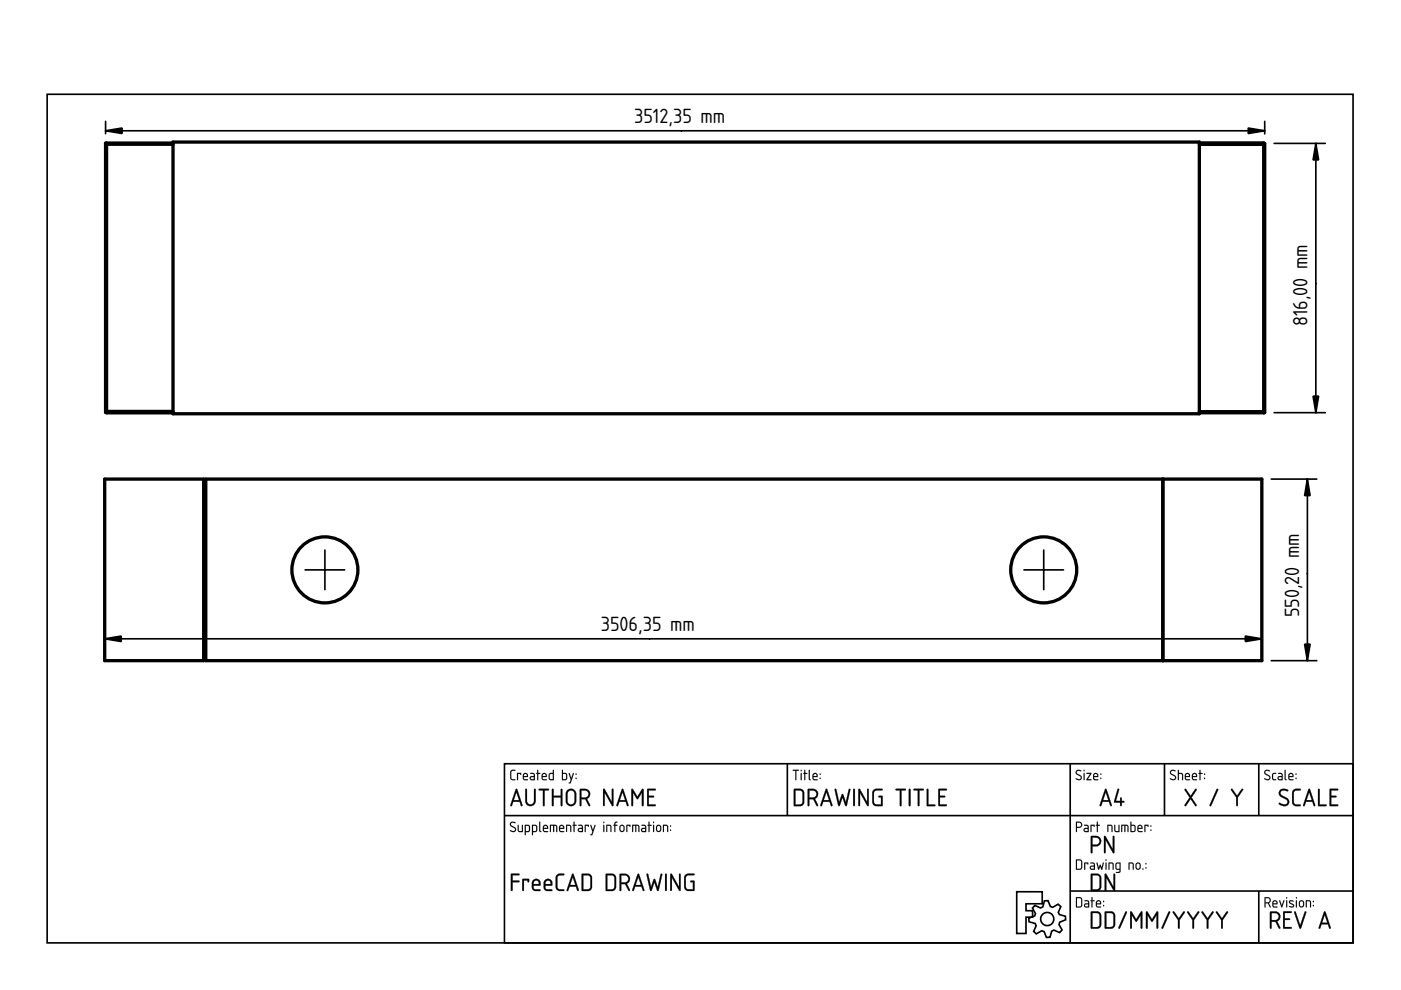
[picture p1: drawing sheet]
<svg xmlns="http://www.w3.org/2000/svg" width="297mm" height="210mm" viewBox="0 0 297 210" stroke-linecap="round" stroke-linejoin="round" font-family="sans-serif">
<defs><g id="words">
<g font-size="4.1">
<text x="134.4" y="26">3512,35 mm</text>
<text x="277.2" y="69.2" transform="rotate(-90 277.2 69.2)">816,00 mm</text>
<text x="275.4" y="130.9" transform="rotate(-90 275.4 130.9)">550,20 mm</text>
<text x="127.4" y="133.7">3506,35 mm</text>
</g>
</g></defs>
<g fill="none" stroke="#000" stroke-width=".35">
<path d="M10 20h276.9v179.9h-276.9zM107 161.9h179.9v38h-179.9zM107 172.9h179.9M166.9 161.9v11M226.9 161.9v38M246.9 161.9v11M266.9 161.9v11M215.6 189.1h5.4v2.5h-3.5v1.5h1.4v1.4h-1.4v3.4h-1.9zM219.4 192l1.2 .5 .5-.2 .3-1.3h.8l.5 1.2 .5 .2 1.1-.7 .6 .5-.5 1.2 .2 .5 1.3 .4v.7l-1.2 .5-.2 .5 .7 1.2-.5 .5-1.2-.5-.5 .2-.4 1.3-.7 .1-.5-1.3-.5-.2-1.2 .7-.5-.5 .5-1.2-.2-.5-1.3-.4-.1-.7 1.3-.5 .1-.5-.6-1.2zM226.9 188.9h60M266.9 188.9v11"/>
<circle cx="222" cy="194.9" r="1.4"/>
</g>
<g fill="#000">
<path d="M108.2 174.4a.7 .7 0 0 1 1.1 .1h-.1a.48 .48 0 0 0-.5-.1 .48 .48 0 0 0-.3 .5l1 .8-.1 .6a.76 .76 0 0 1-1.2-.3l.9 .2 .2-.3-1.1-.9zM108.3 174.4l-.2 .6 .9 .5a.37 .37 0 0 1 .2 .6 .37 .37 0 0 1-.5 .1l-.5-.2v.2a.67 .67 0 0 0 .8 .2 .67 .67 0 0 0 .4-.7l-1.1-.9 .2-.4 .7 .1 .1-.1-.7-.2zM109.8 174.9l.2 .1v1.1l.6 .1v-1.2l.2-.1v1.5h-.6l-.3-.1zM109.8 174.9l.1 1.4 .9 .1v-1.5l-.1 .1v1.2h-.5l-.2-.1v-1.1zM111.5 175.1v1.1h.5l.1-1zM111.5 175.1l.7 .1-.2 1h-.5zM111.3 174.9h.8l.3 .4-.1 1-.8 .1-.1 .7-.2-.1zM111.3 174.9v2.1h.2v-.6h.5a.94 .94 0 0 0 .2-1.4zM113 175.1v1.1h.6v-1zM113 175.1l.7 .1-.1 1h-.6zM112.8 174.9h.8l.3 .4-.1 1-.8 .1-.1 .7-.1-.1zM112.8 174.9v2.1h.2v-.6h.5a.94 .94 0 0 0 .3-1.4zM114.3 174.2l.3 .1v1.7l.2 .3-.2 .1-.3-.3zM114.4 174.3l-.1 1.8 .1 .2 .2 .1-.1-2.1zM115.4 175.2l-.1 .3h.7l-.2-.4zM115.4 175.2a.36 .36 0 0 1 .4-.1 .36 .36 0 0 1 .2 .5h-.7zM115.3 175a.56 .56 0 0 1 .7 0 .56 .56 0 0 1 .1 .8l-.8-.1 .1 .4 .8 .2-.7 .1a.92 .92 0 0 1-.2-1.4zM115.3 175l-.2 .4 .1 .9 1 .1v-.2h-.8l-.1-.3v-.2h.9l-.1-.6-.4-.2zM116.6 174.9l1.4 .1 .2 .3-.1 1.1-.2-.1v-1.1l-.4-.1v1.2l-.1 .1-.2-.1 .1-1.2h-.5v1.2l-.2 .1zM116.6 174.9v1.5l.2-.1v-1.2h.5l.1 1.3 .1-1.3h.4v1.2l.2 .1a1.36 1.36 0 0 0-.2-1.5zM118.8 175.2l-.1 .3h.7l-.2-.4zM118.8 175.2a.36 .36 0 0 1 .5-.1 .36 .36 0 0 1 .1 .5h-.7zM118.7 175a.55 .55 0 0 1 .8 0 .55 .55 0 0 1 0 .8l-.8-.1 .1 .4 .8 .2-.6 .1a.92 .92 0 0 1-.3-1.4zM118.7 175l-.2 .4 .1 .9 1 .1v-.2h-.8l-.1-.3v-.2h.9l-.1-.6-.4-.2zM120 174.9h.7l.3 .1 .1 1.4-.2-.1-.1-1.1-.6-.1v1.2l-.2 .1zM120.1 174.9v1.5l.1-.1v-1.2l.7 .1 .1 1.2 .1-.7a.7 .7 0 0 0-.2-.8 .7 .7 0 0 0-.8 0zM121.6 174.2l.2 .1v.6l.5 .1-.5 .1v1.2l-.1 .1-.1-.1v-1.2l-.2-.1 .2-.1zM121.6 174.2v.7l-.2 .1 .2 .1 .1 1.3 .1-1.3 .5-.1-.5-.1v-.6zM122.8 175.8l.1 .4h.5v-.5zM122.8 175.8l.6-.1v.5h-.6zM122.6 174.9h.8l.2 .4v1.1h-.7a.46 .46 0 0 1-.4-.4 .46 .46 0 0 1 .4-.5h.5v-.3l-.8-.1zM122.6 174.9v.1l.8 .2v.4h-.5a.43 .43 0 0 0-.4 .4 .43 .43 0 0 0 .4 .4h.7v-1.1l-.3-.4zM124 174.9l.9 .1-.1 .3-.2-.2h-.4v1.2l-.1 .1-.1-.1zM124 174.9l.1 1.5 .1-1.3h.5l.1 .2v-.3zM125.2 174.9l.2 .1 .3 1 .3-1 .2-.1 .1 .1-.8 2.1-.4-.1 .3-.1 .2-.6zM125.2 174.9l.4 1.4-.2 .6-.2 .1 .3 .1 .7-2.1h-.1l-.4 1-.3-1zM127.9 174.9l.2 .1v1.3l-.1 .1-.1-.1zM127.9 174.9l.1 1.5 .1-1.4zM127.9 174.4a.15 .15 0 0 1 .3 0 .15 .15 0 0 1-.3 0zM127.9 174.2v.3h.2v-.3zM128.6 174.9h.6l.3 .1 .1 1.4-.2-.1v-1.1l-.7-.1 .1 1.2-.2 .1zM128.6 174.9v1.5l.1-.1v-1.2l.7 .1 .1 1.2 .1-.7a.7 .7 0 0 0-.2-.8 .7 .7 0 0 0-.8 0zM130.4 174.3l.5-.1v.2l-.3 .1-.1 .4 .4 .1-.4 .1v1.2l-.1 .1-.1-1.3-.3-.1 .3-.1zM130.4 174.3l-.1 .6-.3 .1 .3 .1 .1 1.3 .1-1.3 .4-.1-.4-.1v-.3l.4-.2v-.2zM131.7 175.2l-.1 .8 .5 .1 .1-.8-.2-.2zM131.6 175.1l.5 .1 .1 .6a.36 .36 0 0 1-.3 .4 .36 .36 0 0 1-.4-.3zM131.5 175a.55 .55 0 0 1 .6-.1 .55 .55 0 0 1 .3 .5v.8l-.3 .2h-.4l-.4-.5v-.7zM131.5 175l-.1 .2-.1 .7a.53 .53 0 0 0 .6 .5 .53 .53 0 0 0 .5-.5l-.1-.9-.4-.1zM132.8 174.9l.9 .1-.1 .3-.1-.2h-.5v1.2l-.1 .1-.1-.1zM132.8 174.9l.1 1.5 .1-1.3h.5l.1 .2 .1-.3zM134.1 174.9l1.3 .1 .2 .3v1.1l-.3-.1v-1.1l-.4-.1v1.2l-.1 .1-.1-.1v-1.2h-.5v1.2l-.2 .1zM134.1 174.9v1.5l.1-.1v-1.2h.5l.1 1.3 .1-1.3h.4l.1 1.2 .1 .1a1.36 1.36 0 0 0-.2-1.5zM136.2 175.8l.1 .4h.5v-.5zM136.2 175.8l.6-.1v.5h-.6zM136 174.9h.8l.2 .4v1.1h-.7a.46 .46 0 0 1-.4-.4 .46 .46 0 0 1 .4-.5h.5v-.3l-.8-.1zM136.1 174.9v.1l.7 .2v.4h-.5a.43 .43 0 0 0-.4 .4 .43 .43 0 0 0 .4 .4h.7v-1.1l-.3-.4zM137.5 174.2l.2 .1v.6l.5 .1-.5 .1v1.2l-.1 .1-.1-.1v-1.2l-.2-.1 .2-.1zM137.5 174.2v.7l-.2 .1 .2 .1 .1 1.3 .1-1.3 .4-.1-.4-.1v-.6zM138.5 174.9l.2 .1v1.3l-.1 .1-.2-.1zM138.5 174.9l.1 1.5 .1-1.4zM138.4 174.4a.15 .15 0 0 1 .3 0 .15 .15 0 0 1-.3 0zM138.5 174.2v.3h.1v-.3zM139.4 175.2v.8l.4 .1 .1-.8-.1-.2zM139.4 175.1l.5 .1 .1 .6a.36 .36 0 0 1-.3 .4 .36 .36 0 0 1-.4-.3zM139.3 175a.55 .55 0 0 1 .6-.1 .55 .55 0 0 1 .3 .5l-.1 .8-.3 .2h-.4l-.3-.5v-.7zM139.3 175l-.2 .2v.7a.53 .53 0 0 0 .5 .5 .53 .53 0 0 0 .6-.5l-.2-.9-.4-.1zM140.6 174.9h.6l.4 .1v1.4l-.2-.1v-1.1l-.6-.1v1.2l-.2 .1zM140.6 174.9v1.5l.2-.1v-1.2l.6 .1 .2 1.2v-.7a.7 .7 0 0 0-.2-.8 .7 .7 0 0 0-.8 0zM142.1 175.9h.2v.3l-.2-.1zM142.1 175.9v.2h.1v-.2zM142.1 175h.2v.3h-.2zM142.1 175v.2h.1v-.2z"/>
<path d="M108.3 174.4a.64 .64 0 0 1 1 .1h-.1a.49 .49 0 0 0-.6-.1 .49 .49 0 0 0-.2 .5l.7 .5a.6 .6 0 0 1 .2 .8 .6 .6 0 0 1-.9 .1l-.3-.1 .1-.2a.51 .51 0 0 0 .6 .2 .51 .51 0 0 0 .4-.5l-1-.6-.1-.3zM109.8 174.9l.2 .1v1.1l.2 .1h.5v-1.2l.1-.1v1.5l-.9-.1zM111.5 175.1v1.1h.5l.1-1zM111.3 174.9a.77 .77 0 0 1 .9 .1 .77 .77 0 0 1 .2 .9l-.3 .5h-.6l-.1 .7h-.1zM113 175.1v1.1h.6l.1-1zM112.8 174.9a.77 .77 0 0 1 1 .1 .77 .77 0 0 1 .1 .9l-.2 .5h-.7v.7h-.2zM114.4 174.2l.1 .1v1.7l.3 .3-.2 .1-.3-.3zM115.4 175.2l-.1 .3h.7l-.2-.4zM115.3 175a.55 .55 0 0 1 .7 0 .55 .55 0 0 1 .1 .7h-.8l.1 .5 .8 .1-.7 .1a.91 .91 0 0 1-.2-1.4zM116.6 174.9h1.3a1.25 1.25 0 0 1 .1 1.5l-.1-1.2-.2-.1h-.2l-.1 1.3-.1-.1v-1.2h-.5v1.2l-.2 .1zM118.8 175.2l-.1 .3h.7l-.2-.4zM118.7 175a.55 .55 0 0 1 .7 0 .55 .55 0 0 1 .1 .7h-.8l.1 .5 .8 .1-.6 .1a.91 .91 0 0 1-.3-1.4zM120 174.9a.71 .71 0 0 1 .9 0 .71 .71 0 0 1 .2 .8l-.1 .7-.1-1.2-.7-.1v1.2l-.2 .1zM121.6 174.2l.2 .1v.6l.5 .1-.5 .1-.1 1.3-.1-1.3-.2-.1 .2-.1zM122.8 175.8l.1 .4h.5v-.5zM122.6 174.9h.7l.3 .4v1.1h-.7a.44 .44 0 0 1-.4-.4 .44 .44 0 0 1 .4-.5h.5v-.3l-.8-.1zM124 174.9l.9 .1-.1 .3-.2-.2h-.4l-.1 1.3zM125.2 174.9l.2 .1 .3 1 .4-1h.2l-.8 2.1-.3-.1 .2-.1 .2-.6zM127.9 174.9l.2 .1-.1 1.4zM127.9 174.4a.15 .15 0 0 1 .3 0 .15 .15 0 0 1-.3 0zM128.6 174.9a.71 .71 0 0 1 .8 0 .71 .71 0 0 1 .2 .8l-.1 .7-.1-1.2-.7-.1v1.2l-.1 .1zM130.4 174.3l.5-.1v.2l-.4 .2v.3l.4 .1-.4 .1-.1 1.3-.1-1.3-.3-.1 .3-.1zM131.7 175.2l-.2 .7a.34 .34 0 0 0 .4 .3 .34 .34 0 0 0 .3-.4l-.1-.6zM131.5 175l.6-.1a.93 .93 0 0 1 0 1.5h-.4a.96 .96 0 0 1-.2-1.4zM132.8 174.9l.9 .1-.1 .3-.1-.2h-.5l-.1 1.3zM134.1 174.9h1.2a1.25 1.25 0 0 1 .2 1.5l-.2-1.2-.2-.1h-.2l-.1 1.3-.1-.1v-1.2h-.5v1.2l-.2 .1zM136.2 175.8l.1 .4h.5v-.5zM136 174.9h.8l.2 .4v1.1h-.7a.44 .44 0 0 1-.4-.4 .44 .44 0 0 1 .4-.5h.5v-.3l-.8-.1zM137.5 174.2l.2 .1v.6l.5 .1-.5 .1-.1 1.3-.1-1.3-.2-.1 .2-.1zM138.5 174.9l.2 .1-.1 1.4zM138.5 174.4a.14 .14 0 0 1 .2 0 .14 .14 0 0 1-.2 0zM139.4 175.2l-.1 .7a.34 .34 0 0 0 .4 .3 .34 .34 0 0 0 .3-.4l-.1-.6zM139.3 175l.6-.1a.93 .93 0 0 1-.1 1.5h-.4a.96 .96 0 0 1-.1-1.4zM140.6 174.9a.71 .71 0 0 1 .8 0 .71 .71 0 0 1 .3 .8l-.1 .7-.2-1.2-.6-.1v1.2l-.2 .1zM142.1 175.9h.2v.2h-.2zM142.1 175h.2v.3h-.2z"/>
<path d="M108.3 163.4l.9-.2v.2l-.6 .1-.2 .1v1.3l.2 .3h.6l.1 .2h-.8l-.3-.3v-1.4zM109.6 163.9l.9 .1-.1 .3-.1-.2h-.5l-.1 1.3zM111.1 164.2v.3h.6l-.1-.4zM111 164a.55 .55 0 0 1 .8 0 .55 .55 0 0 1 0 .8h-.7l.1 .4 .7 .1-.6 .1a.91 .91 0 0 1-.3-1.4zM112.6 164.8l.1 .4h.5v-.4zM112.4 163.9h.8l.2 .4v1.1h-.7a.44 .44 0 0 1-.4-.4 .44 .44 0 0 1 .4-.5h.5v-.3l-.8-.1zM113.9 163.2l.2 .1v.6l.5 .1-.5 .1-.1 1.3-.1-1.3-.2-.1 .2-.1zM115.1 164.2v.3h.6l-.2-.4zM115 164a.55 .55 0 0 1 .8 0 .55 .55 0 0 1 0 .8h-.8l.1 .4 .8 .1-.6 .1a.91 .91 0 0 1-.3-1.4zM116.7 164.1l-.1 .1a.63 .63 0 0 0-.1 .7 .63 .63 0 0 0 .7 .3v-1.1zM116.4 164l.8-.1v-.6l.2-.1v2.2h-.8l-.2-.2zM119.4 164.1v1.1h.4a.78 .78 0 0 0 .2-1zM119.2 163.2l.2 .1v.6h.6l.2 .3v.8l-.2 .4-.9-.1zM120.6 163.9l.2 .1 .3 1 .4-1h.2l-.8 2.1-.3-.1 .2-.1 .2-.6zM122.1 164.9h.1v.2h-.1zM122.1 164h.1v.3h-.1z"/>
<path d="M108.3 163.3l1-.1v.2l-.7 .1-.2 .1v1.3l.1 .2 .8 .1v.2h-.8l-.3-.3v-1.4zM108.4 163.4l-.2 .3v1.4l.3 .3h.7v-.2h-.6l-.2-.3v-1.3l.2-.2h.6v-.2zM109.6 163.9l.9 .1-.1 .3-.1-.2h-.5v1.2l-.1 .1-.1-.1zM109.7 163.9v1.5l.1-1.3h.5l.1 .2 .1-.3zM111.1 164.2v.3h.6l-.2-.4zM111.1 164.2a.36 .36 0 0 1 .5-.1 .36 .36 0 0 1 .1 .5h-.7zM111 164a.56 .56 0 0 1 .8 0 .56 .56 0 0 1 0 .8h-.7v.3l.9 .2-.7 .1a.92 .92 0 0 1-.3-1.4zM111 164l-.1 .4 .1 .9 .9 .1v-.1l-.7-.1-.2-.3v-.2h.9l-.1-.6-.4-.2zM112.6 164.8l.1 .4h.5v-.4zM112.6 164.8l.6-.1v.5h-.6zM112.4 163.9h.8l.2 .4v1.1h-.7a.46 .46 0 0 1-.4-.4 .46 .46 0 0 1 .4-.5h.5v-.3l-.8-.1zM112.5 163.9v.2l.7 .1v.4h-.5a.43 .43 0 0 0-.4 .4 .43 .43 0 0 0 .4 .4h.7v-1.1l-.3-.4zM113.9 163.2l.2 .1v.6l.5 .1-.5 .1v1.2l-.1 .1-.1-.1v-1.2l-.2-.1 .2-.1zM113.9 163.3v.6l-.2 .1 .2 .1 .1 1.3 .1-1.3 .4-.1-.4-.1v-.6zM115.1 164.2v.3h.6l-.2-.4zM115.1 164.2a.36 .36 0 0 1 .5-.1 .36 .36 0 0 1 .1 .5h-.7zM115 164a.55 .55 0 0 1 .8 0 .55 .55 0 0 1 0 .8h-.8l.1 .3 .9 .2-.7 .1a.92 .92 0 0 1-.3-1.4zM115 164l-.2 .4 .2 .9 .9 .1v-.1l-.8-.1-.1-.3v-.2h.9l-.1-.6-.4-.2zM116.7 164.1l-.1 1 .6 .1v-1.1zM116.6 164.1h.6v1.1h-.3a.65 .65 0 0 1-.3-1.1zM116.4 164l.8-.1v-.6l.2-.1v2.2h-.8l-.2-.2zM116.4 164v1.2l.2 .2h.8v-2.1h-.2v.6zM119.4 164.1v1.1h.4a.76 .76 0 0 0 0-1.1zM119.3 164.1h.5a.73 .73 0 0 1 .2 1l-.7 .1zM119.2 163.2l.2 .1v.6h.6l.2 .3v1l-.2 .2-.9-.1zM119.2 163.2v2.1l.8 .1 .2-.4v-.8l-.2-.3h-.7v-.6zM120.6 163.9l.2 .1 .3 1 .4-1 .1-.1 .1 .1-.8 2.1-.3-.1 .2-.1 .2-.6zM120.6 163.9l.4 1.4-.2 .6-.2 .1 .3 .1 .8-2.1h-.2l-.4 1-.3-1zM122 164.9h.2v.3h-.2zM122.1 164.9v.2h.1v-.2zM122 164h.2v.3h-.2zM122.1 164v.2l.1 .1v-.3z"/>
<path d="M109.4 167.3l.3 .1 1.1 3.2-.2 .4-.2-.2-.2-.8h-1.4l-.3 .9h-.3v-.1zM109.4 167.3l-1.2 3.5 .2 .1 .2-.1 .2-.8h1.4l.4 .9 .1-.2-1.1-3.3zM109.5 168l-.6 1.7h1.2zM109.5 167.9l.6 1.8h-1.2zM111.4 167.3h.3v.1v2.4l.3 .6a.75 .75 0 0 0 1.2-.4v-2.6l.2-.2 .2 .2v2.4l-.3 .8a1.1 1.1 0 0 1-1.3 .3 1.1 1.1 0 0 1-.7-1.1zM111.4 167.3v2.5l.3 .9a1.11 1.11 0 0 0 1.2 .1 1.11 1.11 0 0 0 .7-1v-2.4l-.2-.1-.2 .1v2.6l-.2 .3a.75 .75 0 0 1-.8 .2 .75 .75 0 0 1-.5-.7v-2.4zM114.2 167.3l2-.1 .2 .2-.2 .2h-.7v3.1l-.2 .3-.2-.3v-3.1h-.9zM114.3 167.3v.2l.8 .1v3.1l.2 .2 .1-.2v-3.1h.8l.2-.2-.2-.1zM117 167.3h.3l.1 .1v1.3h1.5v-1.3v-.1h.3v3.6h-.3v-.2v-1.6h-1.5v1.6l-.1 .2h-.3zM117.1 167.3v3.6l.2-.2v-1.7h1.6v1.7l.3 .2v-3.6l-.3 .1v1.3h-1.6v-1.3v-.1zM120.6 167.8l-.3 .5v1.6l.4 .6h.5l.5-.3 .1-1.9a.73 .73 0 0 0-.4-.6 .73 .73 0 0 0-.8 .1zM120.6 167.8l.6-.2 .5 .3 .1 1.9a.77 .77 0 0 1-.7 .8 .77 .77 0 0 1-.8-.7v-1.6zM120.3 167.5l.8-.3 .7 .3 .4 .5v1.8a1.13 1.13 0 0 1-1.1 1.2 1.13 1.13 0 0 1-1.2-1.1l.1-1.9zM120.3 167.5l-.3 .8v1.6l.3 .7a1.18 1.18 0 0 0 1.5 0l.3-.5v-1.8a1.1 1.1 0 0 0-.6-1 1.1 1.1 0 0 0-1.2 .2zM123.3 167.6v1.5l.9-.1 .4-.1a.74 .74 0 0 0 .1-.8 .74 .74 0 0 0-.6-.5zM123.2 167.6h1l.4 .2a.8 .8 0 0 1 0 1.1 .8 .8 0 0 1-1 .2h-.4zM122.9 167.3l.2-.1a1.67 1.67 0 0 1 1.9 .6 1.12 1.12 0 0 1-.6 1.6l.7 1.2v.3l-.3-.1-.7-1.3h-.8v1.2l-.1 .2h-.3zM123 167.3l-.1 3.4 .2 .2 .1-.2v-1.3h.9l.7 1.4 .3 .1v-.3l-.7-1.2 .6-.5 .1-.6-.2-.6a1.71 1.71 0 0 0-1.9-.4zM127.9 167.3h.3l1.5 2.8v-2.7l.1-.1h.2v3.6l-.3-.1-1.5-2.7v2.6v.2h-.3zM127.9 167.3v3.5l.3-.1v-2.7l1.5 2.8h.3v-3.5l-.2 .1v2.8l-1.6-2.9zM131.9 167.3l.3 .1 1.1 3.2-.2 .4-.2-.2-.2-.8h-1.4l-.3 .9h-.3v-.1zM131.9 167.3l-1.2 3.5 .2 .1 .1-.1 .3-.8h1.4l.4 .9 .1-.2-1.1-3.3zM132 168l-.6 1.7h1.1zM132 167.9l.6 1.8h-1.2zM133.9 167.3h.3l.9 1.6 1-1.6h.3v3.6h-.3v-.2v-2.6l-1 1.4-.9-1.4v2.6v.2h-.3zM133.9 167.3v3.6h.3v-.2v-2.7l.9 1.4 1-1.4v2.7l.1 .2h.2v-3.6h-.3l-1 1.7-.9-1.7zM137.2 167.3h1.8v.3h-.2h-1.2v1.1h.9l.2 .2-.2 .2h-.9v1.5l1.3-.1 .1 .1v.3h-1.8zM137.3 167.3v3.6h1.7l-.1-.3h-1.4v-1.6h1l.2-.1-.2-.2h-1v-1.1h1.3l.2-.3z"/>
<path d="M109.4 167.3l.3 .1 1.1 3.3-.2 .2-.4-.9h-1.4l-.3 .9-.3-.1zM109.5 168l-.6 1.7h1.2zM111.4 167.3h.3v.1v2.4a.75 .75 0 0 0 .8 .8 .75 .75 0 0 0 .7-.8v-2.4l.2-.2 .2 .2v2.4a1.11 1.11 0 0 1-1.1 1.1 1.11 1.11 0 0 1-1.1-1.1zM114.2 167.3l2-.1 .2 .2-.2 .2h-.7v3.1l-.2 .2-.2-.2v-3.1l-.9-.1zM117.1 167.3h.2l.1 .1v1.3h1.5v-1.3v-.1h.3v3.6h-.3v-.2v-1.6h-1.5v1.6l-.1 .2h-.2zM120.6 167.8l-.3 .5v1.6a.75 .75 0 0 0 .8 .7 .75 .75 0 0 0 .7-.8v-1.5a.75 .75 0 0 0-.4-.6 .75 .75 0 0 0-.8 .1zM120.3 167.5a1.1 1.1 0 0 1 1.2-.2 1.1 1.1 0 0 1 .7 1v1.5a1.1 1.1 0 0 1-1.1 1.1 1.1 1.1 0 0 1-1.1-1v-1.9zM123.3 167.6v1.5a1.06 1.06 0 0 0 1.5-.8l-.1-.3-.5-.4zM123 167.3h.1a1.71 1.71 0 0 1 1.8 .4 1.12 1.12 0 0 1-.5 1.7l.7 1.2v.3l-.3-.1-.7-1.3h-.8v1.2l-.1 .2h-.2zM127.9 167.3h.3l1.5 2.8v-2.7l.1-.1h.2v3.6l-.3-.1-1.5-2.7v2.6v.2h-.3zM131.9 167.3l.3 .1 1 3.3-.1 .2-.4-.9h-1.4l-.3 .9-.3-.1zM132 168l-.6 1.7h1.1zM133.9 167.3h.3l.9 1.6 1-1.6h.3v3.6h-.3v-.2v-2.6l-1 1.4-.9-1.4v2.6v.2h-.3zM137.3 167.3h1.7v.2l-.2 .1h-1.2v1.1h.9l.2 .2-.2 .2h-.9v1.5h1.3h.1v.3h-1.8z"/>
<path d="M168.1 163.2h1.2l.1 .1-.6 .1 .1 1.9-.2 .1-.1-.1v-1.9h-.5zM168.1 163.2v.2h.5l.1 2 .1-2 .6-.1zM169.8 163.9l.2 .1v1.3l-.1 .1-.1-.1zM169.8 163.9l.1 1.5 .1-1.4zM169.7 163.4a.2 .2 0 0 1 .4 0 .2 .2 0 0 1-.4 0zM169.8 163.2v.3h.1v-.3zM170.5 163.2l.2 .1v.6l.5 .1-.5 .1v1.2l-.1 .1-.1-.1v-1.2l-.2-.1 .2-.1zM170.6 163.3l-.1 .6-.2 .1 .2 .1 .1 1.3 .1-1.3 .5-.1-.5-.1v-.6zM171.5 163.2l.2 .1v1.7l.2 .3-.1 .1-.3-.3zM171.5 163.3v1.8l.1 .2 .2 .1-.1-2.1zM172.5 164.2v.3h.6l-.1-.4zM172.5 164.2a.36 .36 0 0 1 .5-.1 .36 .36 0 0 1 .1 .5h-.6zM172.4 164a.55 .55 0 0 1 .8 0 .55 .55 0 0 1 .1 .8h-.8v.3l.9 .2-.7 .1a.92 .92 0 0 1-.3-1.4zM172.5 164l-.2 .4 .1 .9 .9 .1v-.1l-.7-.1-.1-.3v-.2h.8l-.1-.6-.4-.2zM173.8 164.9h.2v.3h-.2zM173.8 164.9v.2h.2v-.2zM173.8 164h.2v.3h-.2zM173.8 164v.2l.2 .1v-.3z"/>
<path d="M168.1 163.2l1.3 .1-.6 .1-.1 2-.1-2h-.5zM169.8 163.9l.2 .1-.1 1.4zM169.8 163.4a.14 .14 0 0 1 .2 0 .14 .14 0 0 1-.2 0zM170.5 163.2l.2 .1v.6l.5 .1-.5 .1-.1 1.3-.1-1.3-.2-.1 .2-.1zM171.5 163.2l.2 .1v1.7l.2 .3-.1 .1-.3-.3zM172.5 164.2v.3h.6l-.1-.4zM172.4 164a.55 .55 0 0 1 .8 0 .55 .55 0 0 1 .1 .8h-.8l.1 .4 .8 .1-.7 .1a.91 .91 0 0 1-.3-1.4zM173.8 164.9h.2v.2h-.2zM173.8 164h.2v.3h-.2z"/>
<path d="M168.7 167.6v3l1.2-.1 .3-.5-.1-2-.4-.4zM168.3 167.3h1.6l.6 .6v2.4l-.6 .6h-1.6zM171.6 167.6v1.5a1.06 1.06 0 0 0 1.5-.8l-.1-.3-.4-.4zM171.3 167.3h.1a1.71 1.71 0 0 1 1.8 .4 1.12 1.12 0 0 1-.4 1.7l.6 1.2v.3l-.3-.1-.7-1.3h-.8v1.2l-.1 .2h-.2zM175.1 167.3l.3 .1 1.1 3.3-.2 .2-.4-.9h-1.4l-.3 .9-.3-.1zM175.2 168l-.5 1.7h1.1zM177 167.3l.3 .1 .6 2.7 .5-1.6 .2-.2 .7 1.8 .6-2.7 .3-.1-.7 3.6-.3-.1-.6-1.7-.5 1.7-.3 .1zM180.9 167.3h.3l.1 .2v3.2l-.2 .2-.2-.2zM182 167.3h.3l1.6 2.8v-2.7v-.1h.2v3.6l-.3-.1-1.5-2.7v2.6v.2h-.3zM185.2 167.5l.7-.3 1.2 .1v.2l-.2 .1-1.3 .1-.3 .5v1.9l.3 .4 1.2 .1v-1.5h-.4l-.2-.2 .2-.2 .7 .1v2.1h-1.5l-.5-.4-.2-2.4zM189.9 167.3l2-.1 .2 .2-.2 .2h-.8v3.1l-.1 .2-.2-.2v-3.1l-.9-.1zM192.7 167.3h.3l.1 .2v3.2l-.2 .2-.2-.2zM193.7 167.3l2-.1 .2 .2-.2 .2h-.8v3.1l-.1 .2-.2-.2v-3.1l-.9-.1zM196.5 167.3h.3v.1v3.2h1.3h.2v.3h-1.8zM199 167.3h1.7v.2l-.1 .1h-1.3v1.1h.9l.2 .2-.2 .2h-.9v1.5h1.3h.1v.3h-1.7z"/>
<path d="M168.7 167.6v3l1.1-.1 .3-.5v-2l-.4-.4zM168.6 167.6h1.1l.4 .3v2.4a1.67 1.67 0 0 1-1.5 .3zM168.3 167.3l1.6-.1 .4 .3 .2 .4v2.4l-.6 .6h-1.6zM168.4 167.3v3.6h1.5l.5-.6v-2.4l-.5-.6zM171.6 167.6v1.5l1-.1 .3-.1a.74 .74 0 0 0 .1-.8 .74 .74 0 0 0-.6-.5zM171.6 167.6h1l.3 .2a.8 .8 0 0 1 .1 1.1 .8 .8 0 0 1-1 .2h-.4zM171.3 167.3l.1-.1a1.67 1.67 0 0 1 2 .6 1.12 1.12 0 0 1-.6 1.6l.6 1.2v.3l-.3-.1-.7-1.3h-.8v1.2v.2h-.3zM171.3 167.3v3.4l.1 .2 .2-.2v-1.3h.8l.7 1.4 .3 .1v-.3l-.7-1.2 .6-.5 .1-.6-.2-.6a1.71 1.71 0 0 0-1.9-.4zM175.1 167.3l.3 .1 1.1 3.2-.2 .4-.2-.2-.2-.8h-1.4l-.3 .9h-.2l-.1-.1zM175.1 167.3l-1.2 3.5 .2 .1 .2-.1 .2-.8h1.4l.4 .9 .2-.2-1.1-3.3zM175.2 168l-.5 1.7h1.1zM175.2 167.9l.6 1.8h-1.2zM177 167.3l.3 .1 .6 2.7 .5-1.6 .2-.2 .2 .2 .5 1.6 .6-2.7 .4-.1-.8 3.6-.3-.1-.6-1.7-.5 1.7-.3 .1zM177 167.3l.7 3.5 .2 .1 .2-.1 .5-1.8 .6 1.8 .3 .1 .7-3.6-.3 .1-.6 2.8-.7-1.8-.2 .1-.5 1.7-.6-2.8zM180.9 167.3h.3l.1 .2v3.2l-.2 .3-.2-.3zM181 167.3l-.1 3.4 .2 .2 .1-.2v-3.2v-.2zM182 167.3h.4l1.5 2.8-.1-2.7 .1-.1h.3v3.6l-.4-.1-1.4-2.7v2.6l-.1 .2h-.3zM182 167.3v3.5l.3-.1v-2.7l1.6 2.8h.2v-3.5l-.2 .1v2.8l-1.6-2.9zM185.2 167.5a1.87 1.87 0 0 1 1.7-.3l.2 .1v.3h-1.4l-.3 .3-.1 2.1 .3 .5 1.2 .1v-1.5h-.4l-.2-.2 .2-.2 .7 .1 .1 1.9-.3 .2h-1.3l-.6-.4-.1-2.4zM185.2 167.5l-.2 .6 .1 2.4 .5 .4 1.5-.1v-2l-.7-.1-.1 .2 .5 .1v1.6l-1.2-.1-.3-.4v-1.9l.3-.6h1.3l.2-.1v-.2h-1.2zM189.9 167.3l2-.1 .2 .2-.2 .2h-.8l.1 3.1-.2 .3-.2-.3v-3.1h-.9zM189.9 167.3v.2l.9 .1v3.1l.2 .2 .1-.2v-3.1h.8l.1-.2-.1-.1zM192.7 167.3h.3l.1 .2v3.2l-.2 .3-.2-.3zM192.7 167.3v3.4l.2 .2 .1-.2v-3.2v-.2zM193.7 167.3l2-.1 .2 .2-.2 .2h-.8l.1 3.1-.2 .3-.2-.3v-3.1h-.9zM193.7 167.3v.2l.9 .1v3.1l.2 .2 .1-.2v-3.1h.8l.1-.2-.1-.1zM196.5 167.3h.3l.1 .1-.1 3.2 1.3-.1 .2 .1v.3h-1.8zM196.5 167.3v3.6h1.8v-.3h-.2h-1.3v-3.2zM199 167.3h1.7v.3h-.1h-1.3v1.1h.9l.2 .2-.2 .2h-.9v1.5l1.3-.1 .1 .1v.3h-1.7zM199 167.3v3.6h1.7l-.1-.3h-1.3v-1.6h.9l.2-.1-.2-.2h-.9v-1.1h1.3l.1-.3z"/>
<path d="M228.2 163.4a.7 .7 0 0 1 1 .1v.1a.48 .48 0 0 0-.6-.1 .48 .48 0 0 0-.3 .4l1 .8-.1 .6a.76 .76 0 0 1-1.1-.3l.8 .2 .2-.3-1-.9zM228.2 163.4l-.1 .6 .8 .6a.37 .37 0 0 1 .2 .5 .37 .37 0 0 1-.5 .1l-.4-.2-.1 .2a.67 .67 0 0 0 .8 .2 .67 .67 0 0 0 .4-.7l-1-.9 .1-.4 .8 .1v-.1l-.6-.2zM229.8 163.9l.2 .1v1.3l-.1 .1-.2-.1zM229.8 163.9l.1 1.5v-1.4zM229.7 163.4a.15 .15 0 0 1 .3 0 .15 .15 0 0 1-.3 0zM229.8 163.2v.3h.1v-.3zM230.3 163.9h1.1l-.8 1.3h.7l.1 .2h-1l.7-1.3h-.7zM230.4 163.9v.2h.7l-.7 1.3h1l-.1-.2h-.7l.8-1.3zM232 164.2v.3h.6l-.1-.4zM232 164.2a.36 .36 0 0 1 .5-.1 .36 .36 0 0 1 .1 .5h-.6zM231.9 164a.55 .55 0 0 1 .8 0 .55 .55 0 0 1 .1 .8h-.8v.3l.9 .2-.7 .1a.92 .92 0 0 1-.3-1.4zM232 164l-.2 .4 .1 .9 .9 .1v-.1l-.7-.1-.1-.3v-.2h.8l-.1-.6-.4-.2zM233.3 164.9h.2v.3h-.2zM233.3 164.9v.2h.2v-.2zM233.3 164h.2v.3h-.2zM233.3 164v.2l.2 .1v-.3z"/>
<path d="M228.2 163.4a.64 .64 0 0 1 1 .1 .49 .49 0 0 0-.6-.1 .49 .49 0 0 0-.3 .6l.7 .4a.6 .6 0 0 1 .3 .8 .6 .6 0 0 1-1 .1l-.2-.1 .1-.2a.51 .51 0 0 0 .6 .2 .51 .51 0 0 0 .3-.5l-.9-.6-.2-.3zM229.8 163.9l.2 .1-.1 1.4zM229.7 163.4a.15 .15 0 0 1 .3 0 .15 .15 0 0 1-.3 0zM230.4 163.9h1l-.8 1.3h.7l.1 .2h-1l.7-1.3h-.7zM232 164.2v.3h.6l-.1-.4zM231.9 164a.55 .55 0 0 1 .8 0 .55 .55 0 0 1 .1 .8h-.8l.1 .4 .8 .1-.7 .1a.91 .91 0 0 1-.3-1.4zM233.3 164.9h.2v.2h-.2zM233.3 164h.2v.3h-.2z"/>
<path d="M228.3 174.4v.9h.5a.45 .45 0 0 0 .4-.5 .45 .45 0 0 0-.4-.4zM228.2 174.2h.6a.66 .66 0 0 1 .6 .7 .66 .66 0 0 1-.6 .6h-.5v.8l-.2 .1zM230 175.8l.1 .4h.5v-.5zM229.9 174.9h.7l.2 .4v1.1h-.6a.44 .44 0 0 1-.5-.4 .44 .44 0 0 1 .5-.5h.4v-.3l-.7-.1zM231.2 174.9l.9 .1-.1 .3-.1-.2h-.5l-.1 1.3zM232.6 174.2l.2 .1v.6l.4 .1-.4 .1-.1 1.3-.1-1.3-.3-.1 .3-.1zM234.8 174.9a.71 .71 0 0 1 .8 0 .71 .71 0 0 1 .3 .8l-.1 .7-.1-1.2-.7-.1v1.2l-.2 .1zM236.3 174.9l.2 .1v1.1l.2 .1h.4v-1.2l.2-.1v1.5l-.9-.1zM237.8 174.9h1.2a1.25 1.25 0 0 1 .2 1.5l-.2-1.2-.2-.1h-.2l-.1 1.3-.1-.1v-1.2h-.5v1.2l-.2 .1zM239.9 175.1v1.1h.4a.78 .78 0 0 0 .2-1zM239.7 174.2l.2 .1v.6h.6l.2 .3 .1 .8-.3 .4-.8-.1zM241.4 175.2v.3h.6l-.2-.4zM241.3 175a.55 .55 0 0 1 .8 0 .55 .55 0 0 1 0 .7h-.7l.1 .5 .7 .1-.6 .1a.91 .91 0 0 1-.3-1.4zM242.7 174.9l.8 .1-.1 .3-.1-.2h-.4l-.2 1.3zM243.9 175.9h.2v.2h-.2zM243.9 175h.2v.3h-.2z"/>
<path d="M228.3 174.4v.9h.5a.43 .43 0 0 0 .4-.5 .43 .43 0 0 0-.4-.4zM228.3 174.4h.5a.46 .46 0 0 1 .4 .4 .46 .46 0 0 1-.4 .5h-.5zM228.1 174.2h.9l.3 .2a.67 .67 0 0 1 .1 .7 .67 .67 0 0 1-.6 .5l-.5-.1 .1 .8-.3 .1zM228.2 174.3v2.1l.1-.9a.87 .87 0 0 0 1-.3v.1a.66 .66 0 0 0-.5-1.1zM230 175.8l.1 .4h.5v-.5zM230 175.8l.6-.1v.5h-.6zM229.9 174.9h.7l.2 .4v1.1h-.6a.46 .46 0 0 1-.5-.4 .46 .46 0 0 1 .5-.5h.4v-.3l-.7-.1zM229.9 174.9v.1l.7 .2v.4h-.4a.43 .43 0 0 0-.5 .4 .43 .43 0 0 0 .5 .4h.6v-1.1l-.2-.4zM231.2 174.9l.9 .1-.1 .3-.1-.2h-.5v1.2l-.1 .1-.1-.1zM231.3 174.9v1.5l.1-1.3h.5l.1 .2 .1-.3zM232.6 174.2l.2 .1v.6l.4 .1-.4 .1v1.2l-.1 .1-.2-.1 .1-1.2-.3-.1 .3-.1zM232.6 174.2v.7l-.2 .1 .2 .1 .1 1.3 .1-1.3 .4-.1-.4-.1v-.6zM234.8 174.9h.7l.3 .1 .1 1.4-.2-.1-.1-1.1-.6-.1v1.2l-.2 .1zM234.8 174.9v1.5l.2-.1v-1.2l.7 .1 .1 1.2 .1-.7a.7 .7 0 0 0-.3-.8 .7 .7 0 0 0-.8 0zM236.3 174.9l.2 .1v1.1l.6 .1v-1.2l.2-.1v1.5h-.6l-.4-.1zM236.3 174.9l.1 1.4 .9 .1v-1.5l-.1 .1v1.2h-.5l-.2-.1-.1-1.1zM237.7 174.9l1.4 .1 .2 .3-.1 1.1-.2-.1v-1.1l-.4-.1v1.2l-.1 .1-.1-.1v-1.2h-.5v1.2l-.2 .1zM237.8 174.9v1.5l.1-.1v-1.2h.5l.1 1.3 .1-1.3h.4l.1 1.2 .1 .1a1.36 1.36 0 0 0-.2-1.5zM239.9 175.1v1.1h.4a.76 .76 0 0 0 0-1.1zM239.9 175.1h.4a.73 .73 0 0 1 .2 1l-.6 .1zM239.7 174.2l.2 .1v.6h.6l.3 .2-.1 1.1-.2 .2-.8-.1zM239.7 174.2v2.1l.8 .1 .3-.4-.1-.8-.2-.3h-.6v-.6zM241.4 175.2v.3h.6l-.2-.4zM241.4 175.2a.36 .36 0 0 1 .5-.1 .36 .36 0 0 1 .1 .5h-.7zM241.3 175a.55 .55 0 0 1 .8 0 .55 .55 0 0 1 0 .8l-.7-.1v.4l.9 .2-.7 .1a.92 .92 0 0 1-.3-1.4zM241.3 175l-.1 .4 .1 .9 .9 .1v-.2h-.8l-.1-.3v-.2h.9l-.1-.6-.4-.2zM242.7 174.9l.8 .1-.1 .3-.1-.2h-.4v1.2l-.2 .1-.1-.1zM242.7 174.9v1.5l.1-1.3h.5l.1 .2 .1-.3zM243.9 175.9h.2v.3l-.2-.1zM243.9 175.9v.2h.2v-.2zM243.9 175h.2v.3h-.2zM243.9 175v.2h.2v-.2z"/>
<path d="M231.6 177.6v1.5h.8a.75 .75 0 0 0 .7-.8 .75 .75 0 0 0-.8-.7zM231.3 177.3l.2-.1a1.69 1.69 0 0 1 1.7 .4 1.1 1.1 0 0 1 .2 1.2 1.1 1.1 0 0 1-1 .6h-.8v1.3v.2h-.3zM234.1 177.3h.3l1.5 2.8v-2.7l.1-.1h.2v3.6l-.3-.1-1.5-2.7v2.6v.2h-.3z"/>
<path d="M231.6 177.6v1.5h.8a.72 .72 0 0 0 .7-.8 .72 .72 0 0 0-.8-.7zM231.6 177.6h.7a.77 .77 0 0 1 .8 .7 .77 .77 0 0 1-.7 .8h-.8zM231.3 177.3l.2-.1a1.72 1.72 0 0 1 1.7 .4 1.11 1.11 0 0 1 .2 1.2 1.11 1.11 0 0 1-1 .7l-.8-.1 .1 1.3-.1 .2h-.3zM231.3 177.3v3.4l.1 .2 .2-.2v-1.3a1.49 1.49 0 0 0 1.7-.4 1.1 1.1 0 0 0-.9-1.7zM234.1 177.3h.3l1.5 2.8v-2.7l.1-.1h.2v3.6l-.3-.1-1.5-2.7v2.6v.2h-.3zM234.1 177.3v3.5l.3-.1v-2.7l1.5 2.8h.3v-3.5l-.2 .1v2.7l-1.6-2.8z"/>
<path d="M234.3 167.3l.3 .1 1.1 3.2-.1 .4-.3-.2-.2-.8h-1.3l-.4 .9h-.2l-.1-.1zM234.4 167.3l-1.2 3.5 .1 .1 .2-.1 .2-.8h1.4l.5 .9 .1-.2-1.1-3.3zM234.4 168l-.5 1.7h1.1zM234.4 167.9l.6 1.8h-1.2zM237 167.2l.3 .1v.1l-.7 2.4h.9v-.5l.2-.2 .2 .2-.1 .5h.4l.2 .2-.2 .2h-.4l.1 .5-.2 .2-.2-.2v-.5h-1.1l-.2-.2zM237 167.3l-.8 2.7 .2 .2h1.1v.5l.2 .2 .1-.2v-.6l.6-.1-.2-.2h-.4v-.6l-.3-.1v.7h-.9l.6-2.4v-.1z"/>
<path d="M234.3 167.3l.3 .1 1.1 3.3-.1 .2-.5-.9h-1.3l-.4 .9-.3-.1zM234.4 168l-.5 1.7h1.1zM237 167.3h.2l.1 .1-.7 2.4h.9v-.5l.2-.2 .1 .2v.5h.4l.2 .2-.6 .2v.5l-.1 .2-.2-.2v-.5h-1.1l-.2-.2z"/>
<path d="M248.2 163.4a.7 .7 0 0 1 1 .1l-.1 .1a.48 .48 0 0 0-.5-.1 .48 .48 0 0 0-.3 .4l1 .8-.1 .6a.76 .76 0 0 1-1.1-.3l.8 .2 .2-.3-1-.9zM248.2 163.4l-.1 .6 .8 .6a.37 .37 0 0 1 .2 .5 .37 .37 0 0 1-.5 .1l-.5-.2v.2a.67 .67 0 0 0 .8 .2 .67 .67 0 0 0 .4-.7l-1.1-.9 .2-.4 .7 .1 .1-.1-.6-.2zM249.7 163.2h.2v.7h.7l.2 .2v1.3l-.2-.1-.1-1.1-.5-.1v1.2l-.3 .1zM249.8 163.3v2.1l.1-.1v-1.2h.5l.2 .1v1.1l.2 .1v-1.3l-.2-.2h-.7v-.6zM251.5 164.2l-.1 .3h.7l-.2-.4zM251.5 164.2a.36 .36 0 0 1 .4-.1 .36 .36 0 0 1 .2 .5h-.7zM251.4 164a.56 .56 0 0 1 .7 0 .56 .56 0 0 1 .1 .8h-.8l.1 .3 .8 .2-.7 .1a.92 .92 0 0 1-.2-1.4zM251.4 164l-.2 .4 .1 .9 1 .1v-.1l-.8-.1-.1-.3v-.2h.9l-.1-.6-.4-.2zM253 164.2l-.1 .3h.7l-.2-.4zM253 164.2a.36 .36 0 0 1 .4-.1 .36 .36 0 0 1 .2 .5h-.7zM252.9 164a.55 .55 0 0 1 .7 0 .55 .55 0 0 1 .1 .8h-.8l.1 .3 .8 .2-.7 .1a.92 .92 0 0 1-.2-1.4zM252.9 164l-.2 .4 .1 .9 1 .1v-.1l-.8-.1-.1-.3v-.2h.9l-.1-.6-.4-.2zM254.3 163.2l.2 .1v.6l.5 .1-.5 .1v1.2l-.1 .1-.1-.1v-1.2l-.2-.1 .2-.1zM254.4 163.3l-.1 .6-.2 .1 .2 .1 .1 1.3 .1-1.3 .5-.1-.5-.1v-.6zM255.3 164.9h.2v.3h-.2zM255.3 164.9v.2h.2v-.2zM255.3 164h.2v.3h-.2zM255.3 164v.2l.2 .1v-.3z"/>
<path d="M248.2 163.4a.64 .64 0 0 1 1 .1h-.1a.49 .49 0 0 0-.5-.1 .49 .49 0 0 0-.3 .6l.7 .4a.6 .6 0 0 1 .2 .8 .6 .6 0 0 1-.9 .1l-.2-.1v-.2a.51 .51 0 0 0 .6 .2 .51 .51 0 0 0 .4-.5l-.9-.6-.2-.3zM249.8 163.2h.1v.7h.7l.2 .2v1.3l-.2-.1v-1.1l-.2-.1h-.5v1.2l-.1 .1zM251.5 164.2l-.1 .3h.7l-.2-.4zM251.4 164a.55 .55 0 0 1 .7 0 .55 .55 0 0 1 .1 .8h-.8l.1 .4 .8 .1-.7 .1a.91 .91 0 0 1-.2-1.4zM253 164.2l-.1 .3h.7l-.2-.4zM252.9 164a.55 .55 0 0 1 .7 0 .55 .55 0 0 1 .1 .8h-.8l.1 .4 .8 .1-.7 .1a.91 .91 0 0 1-.2-1.4zM254.3 163.2l.2 .1v.6l.5 .1-.5 .1-.1 1.3-.1-1.3-.2-.1 .2-.1zM255.3 164.9h.2v.2h-.2zM255.3 164h.2v.3h-.2z"/>
<path d="M251.2 167.3h.3l.9 1.5 1-1.5h.3v.3l-1.1 1.5 1.1 1.5v.3l-.3-.1-1-1.4-.9 1.4-.3 .1v-.3l1-1.5-1-1.6zM251.2 167.3v.2l1 1.6-1 1.5v.3l.3-.1 .9-1.4 1 1.4 .3 .1-1.1-1.8 1.1-1.5v-.3h-.3l-1 1.5-.9-1.4zM258 167.3h.3v.2l-1.5 3.3-.3 .1v-.3zM258 167.3l-1.5 3.6 .3-.1 1.5-3.3-.1-.2zM261 167.3h.4l.9 1.4 .9-1.4 .2-.1 .2 .2-1.1 1.7v1.6l-.2 .3-.2-.3v-1.6l-1.1-1.6zM261 167.3v.2l1.1 1.6v1.6l.2 .2 .1-.2v-1.6l1.1-1.6v-.2h-.3l-.9 1.5-1-1.4z"/>
<path d="M251.2 167.3l.3 .1 .9 1.4 1-1.5h.3v.3l-1.1 1.5 1.1 1.5v.3l-.3-.1-1-1.4-.9 1.4-.3 .1v-.3l1-1.5-1-1.6zM258 167.3h.2l.1 .2-1.5 3.3-.3 .1v-.3zM261 167.3h.3l1 1.4 .9-1.4h.3l.1 .2a3.3 3.3 0 0 0-1.2 3.4h-.3a3.4 3.4 0 0 0-1.1-3.5z"/>
<path d="M268.2 163.4a.7 .7 0 0 1 1 .1l-.1 .1a.48 .48 0 0 0-.5-.1 .48 .48 0 0 0-.3 .4l1 .8-.1 .6a.76 .76 0 0 1-1.2-.3l.9 .2 .2-.3-1-.9zM268.2 163.4l-.1 .6 .8 .6a.37 .37 0 0 1 .2 .5 .37 .37 0 0 1-.5 .1l-.5-.2v.2a.67 .67 0 0 0 .8 .2 .67 .67 0 0 0 .4-.7l-1.1-.9 .2-.4 .7 .1 .1-.1-.6-.2zM269.8 164l.8-.1v.2l-.6 .1a.64 .64 0 0 0-.1 .7 .64 .64 0 0 0 .7 .3v.2h-.5l-.4-.2zM269.8 164a.83 .83 0 0 0-.1 .9 .83 .83 0 0 0 .8 .5v-.2h-.5a.76 .76 0 0 1 .2-1.1l.3-.1v-.1zM271.1 164.8l.1 .4h.5v-.4zM271.1 164.8l.7-.1v.5h-.7zM271 163.9h.7l.3 .4-.1 1.1h-.6a.46 .46 0 0 1-.5-.4 .46 .46 0 0 1 .5-.5h.4v-.3l-.7-.1zM271 163.9v.2l.7 .1 .1 .4h-.5a.43 .43 0 0 0-.4 .4 .43 .43 0 0 0 .4 .4h.6v-1.1l-.2-.4zM272.4 163.2l.2 .1v1.7l.2 .3-.1 .1-.4-.3zM272.4 163.3v1.8l.1 .2 .2 .1-.1-2.1zM273.4 164.2v.3h.6l-.2-.4zM273.4 164.2a.36 .36 0 0 1 .5-.1 .36 .36 0 0 1 .1 .5h-.7zM273.3 164a.55 .55 0 0 1 .8 0 .55 .55 0 0 1 0 .8h-.7v.3l.9 .2-.7 .1a.92 .92 0 0 1-.3-1.4zM273.3 164l-.1 .4 .1 .9 .9 .1v-.1l-.7-.1-.2-.3v-.2h.9l-.1-.6-.4-.2zM274.7 164.9h.2v.3h-.2zM274.7 164.9v.2h.2v-.2zM274.7 164h.2v.3h-.2zM274.7 164v.2l.2 .1v-.3z"/>
<path d="M268.2 163.4a.64 .64 0 0 1 1 .1h-.1a.49 .49 0 0 0-.5-.1 .49 .49 0 0 0-.3 .6l.7 .4a.6 .6 0 0 1 .2 .8 .6 .6 0 0 1-.9 .1l-.2-.1v-.2a.51 .51 0 0 0 .6 .2 .51 .51 0 0 0 .4-.5l-.9-.6-.2-.3zM269.8 164l.7-.1v.2a.44 .44 0 0 0-.5 0 .44 .44 0 0 0-.1 .5v.5l.7 .2a.55 .55 0 0 1-.7 .1 .55 .55 0 0 1-.2-.7zM271.1 164.8l.1 .4h.5v-.4zM271 163.9h.7l.3 .4-.1 1.1h-.6a.44 .44 0 0 1-.4-.4 .44 .44 0 0 1 .4-.5h.4v-.3l-.7-.1zM272.4 163.2l.2 .1v1.7l.2 .3-.1 .1-.3-.3zM273.4 164.2v.3h.6l-.1-.4zM273.3 164a.55 .55 0 0 1 .8 0 .55 .55 0 0 1 0 .8h-.7l.1 .4 .7 .1-.6 .1a.91 .91 0 0 1-.3-1.4zM274.7 164.9h.2v.2h-.2zM274.7 164h.2v.3h-.2z"/>
<path d="M271.4 167.5a1.41 1.41 0 0 1 1.8 .1l-.2 .2a.91 .91 0 0 0-1.5 .4l.4 .5a1.92 1.92 0 0 1 1.4 1v.6l-.3 .4a1.47 1.47 0 0 1-1.9-.3l.2-.2 1.1 .3h.3l.2-.3a.55 .55 0 0 0-.3-.7l-1.4-.8-.1-.5zM271.4 167.5a.91 .91 0 0 0 .2 1.5l1 .5a.64 .64 0 0 1 .3 .9 .64 .64 0 0 1-1 .1l-.6-.3-.1 .2 .1 .2a1.13 1.13 0 0 0 1.3 .3 1.13 1.13 0 0 0 .7-1.2l-.5-.6-.9-.4a.56 .56 0 0 1-.3-.9l.3-.2 1.1 .1 .1-.1-.1-.2-1-.1zM274.2 167.5l.4-.3 1.2 .1-.1 .3-1 .1-.3 .2-.1 2.1 .2 .4 1.3 .2v.3h-1.2l-.6-.5-.1-2.3zM274.3 167.5l-.3 .6 .1 2.3 .5 .5h1l.1-.3h-.9l-.4-.3-.1-2.2 .3-.4 1-.1 .2-.2a1.48 1.48 0 0 0-1.5 .1zM277.5 167.3l.3 .1 1.1 3.2-.2 .4-.2-.2-.2-.8h-1.4l-.3 .9h-.3v-.1zM277.5 167.3l-1.2 3.5 .2 .1 .1-.1 .3-.8h1.4l.4 .9 .1-.2-1.1-3.3zM277.5 168l-.5 1.7h1.1zM277.6 167.9l.6 1.8h-1.2zM279.5 167.3h.3v.1v3.2l1.3-.1 .2 .1v.3h-1.8zM279.5 167.3v3.6h1.7v-.3h-.1h-1.3v-3.2zM281.9 167.3h1.8v.3h-.2h-1.3v1.1h1l.2 .2-.2 .2h-1v1.5l1.3-.1 .2 .1v.3h-1.8zM282 167.3v3.6h1.7l-.2-.3h-1.3v-1.6h1l.1-.1-.1-.2h-1v-1.1h1.3l.2-.3z"/>
<path d="M271.4 167.5a1.41 1.41 0 0 1 1.7 .1l-.1 .2a.92 .92 0 0 0-1.5 .4l.4 .5a1.9 1.9 0 0 1 1.4 1 1.07 1.07 0 0 1-.5 1.2 1.07 1.07 0 0 1-1.3-.2l-.3-.2 .1-.3a1.19 1.19 0 0 0 1.6 0 .58 .58 0 0 0-.3-.7l-1.3-.9-.2-.4zM274.2 167.5a1.46 1.46 0 0 1 1.6-.1l-.2 .2-1 .1-.3 .4 .1 2.2 .4 .3h.9l-.1 .3h-1l-.6-.5-.1-2.3zM277.5 167.3l.2 .1 1.1 3.3-.1 .2-.4-.9h-1.4l-.3 .9-.3-.1zM277.6 168l-.6 1.7h1.1zM279.5 167.3h.3v.1v3.2h1.3h.1v.3h-1.7zM281.9 167.3h1.8v.2l-.2 .1h-1.3v1.1h1l.2 .2-.2 .2h-1v1.5h1.3h.2v.3h-1.8z"/>
<path d="M108.4 185.3l1.6-.1 .2 .2-.2 .2h-1.3v1.1h1.3l.2 .2-.2 .2h-1.3v1.6l-.2 .2-.2-.2zM110.8 186.4l1.2-.1 .2 .2-.2 .6-.1-.1-.1-.3h-.7v2l-.2 .2a3.9 3.9 0 0 1-.1-2.5zM113.3 186.9l-.2 .5h1.2a.58 .58 0 0 0-.3-.6 .58 .58 0 0 0-.7 .1zM113.1 186.6a.92 .92 0 0 1 1.2 0 .92 .92 0 0 1 .1 1.2h-1.3l.2 .7 1.1 .1 .2 .1-.2 .2h-.9a.89 .89 0 0 1-.7-1.2 1.14 1.14 0 0 1 .3-1.1zM115.8 186.9l-.2 .5h1.2a.58 .58 0 0 0-.3-.6 .58 .58 0 0 0-.7 .1zM115.6 186.6a.92 .92 0 0 1 1.2 0 .92 .92 0 0 1 .1 1.2h-1.3l.2 .7 1.1 .1 .2 .1-.2 .2h-.9a.89 .89 0 0 1-.7-1.2 1.14 1.14 0 0 1 .3-1.1zM118.1 185.5a1.46 1.46 0 0 1 1.5-.1l-.1 .2-1.1 .1-.2 .4v2.2l.5 .3h.9l-.1 .3h-1.1l-.5-.5-.1-2.3zM121.3 185.3l.3 .1 1.1 3.2-.2 .3-.4-.9h-1.3l-.4 .9-.3-.2zM121.4 186l-.5 1.6h1.1zM123.7 185.6v3l1.2-.1 .3-.5-.1-2.1-.3-.3zM123.4 185.3h1.5l.6 .6v2.4l-.6 .6h-1.5zM128.8 185.6v3l1.2-.1 .3-.5-.1-2.1-.3-.3zM128.5 185.3h1.5l.6 .6v2.4l-.6 .6h-1.5zM131.7 185.6v1.5a1.06 1.06 0 0 0 1.5-.8l-.1-.3-.4-.4zM131.4 185.3l.2-.1a1.71 1.71 0 0 1 1.7 .4 1.12 1.12 0 0 1-.4 1.8l.6 1.2v.3l-.3-.1-.7-1.4h-.8v1.3v.2h-.3zM135.2 185.3l.3 .1 1.1 3.2-.2 .3-.4-.9h-1.3l-.4 .9-.3-.2zM135.3 186l-.5 1.6h1.1zM137.1 185.3l.3 .1 .6 2.7 .6-1.6 .2-.2 .7 1.8 .6-2.7 .3-.1-.8 3.6-.3-.1-.6-1.7-.5 1.7-.3 .1zM141.1 185.3h.2l.1 .2v3.2l-.2 .2-.2-.2zM142.1 185.3h.4l1.5 2.7v-2.6v-.1h.3v3.6l-.3-.1-1.5-2.7v2.6l-.1 .1h-.3zM145.3 185.5l.7-.3 1.2 .1v.2l-.1 .1-1.4 .1-.3 .5v1.9l.3 .4 1.2 .1v-1.5h-.4l-.1-.2 .1-.2 .7 .1v2.1h-1.5l-.5-.4-.1-2.4z"/>
<path d="M108.4 185.2h1.6l.2 .2-.2 .2h-1.3v1.1h1.3l.2 .2-.2 .2h-1.3v1.6l-.2 .2-.2-.2zM108.4 185.3l-.1 3.4 .2 .2 .2-.2v-1.7h1.3l.1-.1-.1-.2h-1.3v-1.2h1.3l.1-.1-.1-.2zM110.8 186.4l1.2-.1 .2 .2v.5l-.2 .1-.1-.1-.1-.3h-.7v2l-.2 .2-.2-.2zM110.8 186.4a4.3 4.3 0 0 0 .1 2.5l.2-.2v-2h.8l.1 .3 .2-.5-.2-.1zM113.3 186.9l-.2 .5h1.2l-.2-.5a.61 .61 0 0 0-.8 0zM113.2 186.9a.59 .59 0 0 1 .8-.2 .59 .59 0 0 1 .3 .8h-1.2zM113.1 186.5v.1a.92 .92 0 0 1 1.2 0 .92 .92 0 0 1 .1 1.2h-1.3l.2 .7h1.1l.2 .2-.2 .2h-.9a.92 .92 0 0 1-.8-1.2 1.17 1.17 0 0 1 .4-1.2zM113.1 186.6a2.22 2.22 0 0 0-.1 2.1l.5 .2h.9l.2-.2-.2-.1-1.1-.1-.2-.4v-.3l1.4-.1 .1-.7-.2-.4-.7-.2zM115.8 186.9l-.2 .5h1.2l-.2-.5a.61 .61 0 0 0-.8 0zM115.7 186.9a.59 .59 0 0 1 .8-.2 .59 .59 0 0 1 .3 .8h-1.2zM115.6 186.5v.1a.92 .92 0 0 1 1.2 0 .92 .92 0 0 1 .1 1.2h-1.3l.2 .7h1.1l.2 .2-.2 .2h-.9a.92 .92 0 0 1-.8-1.2 1.17 1.17 0 0 1 .4-1.2zM115.6 186.6a2.22 2.22 0 0 0-.1 2.1l.5 .2h.9l.2-.2-.2-.1-1.1-.1-.2-.4v-.3l1.4-.1 .1-.7-.2-.4-.7-.2zM118.1 185.5l.4-.3 1.1 .1v.3l-1.1 .1-.3 .2v2.1l.1 .4 1.3 .2v.3h-1.2l-.5-.5-.1-2.3zM118.1 185.5l-.3 .6 .1 2.3 .5 .5h1.1l.1-.3h-.9l-.5-.3-.1-2.2 .3-.5h1.1l.1-.2a1.48 1.48 0 0 0-1.5 .1zM121.3 185.2l.3 .2 1.1 3.2-.1 .3-.3-.1-.2-.8h-1.3l-.4 .9h-.2l-.1-.2zM121.4 185.3l-1.2 3.4 .1 .2 .2-.1 .2-.8h1.4l.4 .9 .2-.2-1.1-3.3zM121.4 186l-.5 1.6h1.1zM121.4 185.9l.6 1.8h-1.2zM123.7 185.6v3l1.2-.1 .2-.5v-2l-.4-.4zM123.6 185.6h1.2l.3 .3v2.4a1.67 1.67 0 0 1-1.5 .3zM123.3 185.3l1.6-.1 .4 .3 .2 .4v2.4l-.6 .6h-1.6zM123.4 185.3v3.5l1.5 .1 .6-.6v-2.4l-.6-.6zM128.8 185.6v3l1.2-.1 .2-.5v-2l-.4-.4zM128.7 185.6h1.2l.3 .3v2.4a1.67 1.67 0 0 1-1.5 .3zM128.4 185.3l1.6-.1 .4 .3 .2 .4v2.4l-.6 .6h-1.6zM128.5 185.3v3.5l1.5 .1 .6-.6v-2.4l-.6-.6zM131.7 185.6v1.5l1-.1 .3-.2a.74 .74 0 0 0 .1-.7 .74 .74 0 0 0-.6-.5zM131.7 185.6h1l.3 .2a.8 .8 0 0 1 .1 1.1 .8 .8 0 0 1-1 .2h-.4zM131.4 185.3l.2-.1a1.67 1.67 0 0 1 1.9 .6 1.12 1.12 0 0 1-.6 1.6l.7 1.2-.1 .3-.3-.1-.7-1.4h-.8v1.3v.2h-.3zM131.4 185.3v3.4l.1 .2 .2-.2v-1.3h.9l.6 1.4 .3 .1v-.3l-.6-1.3 .5-.4 .1-.6-.2-.6a1.71 1.71 0 0 0-1.9-.4zM135.2 185.2l.3 .2 1.1 3.2-.2 .3-.2-.1-.2-.8h-1.3l-.4 .9h-.2l-.1-.2zM135.2 185.3l-1.1 3.4 .1 .2 .2-.1 .2-.8h1.4l.4 .9 .2-.2-1.1-3.3zM135.3 186l-.5 1.6h1.1zM135.3 185.9l.6 1.8h-1.2zM137.1 185.3l.4 .1 .5 2.7 .5-1.6 .3-.2 .2 .2 .5 1.6 .5-2.7 .4-.1-.8 3.6-.3-.1-.6-1.7-.5 1.7-.3 .1zM137.1 185.3l.7 3.5 .2 .1 .2-.1 .5-1.8 .6 1.7 .3 .2 .7-3.6-.2 .1-.6 2.8-.7-1.8-.2 .1-.6 1.7-.6-2.8zM141 185.3h.3l.1 .2v3.2l-.2 .2-.2-.2zM141.1 185.3l-.1 3.4 .2 .2 .2-.2v-3.2l-.1-.2zM142.1 185.3h.4l1.5 2.7-.1-2.6 .1-.1h.3v3.6l-.4-.1-1.4-2.7v2.6l-.1 .2h-.3zM142.2 185.3v3.5l.2-.1v-2.7l1.6 2.8h.2v-3.5l-.2 .1v2.7l-1.5-2.8zM145.3 185.5a1.87 1.87 0 0 1 1.8-.3h.1v.3l-1.3 .1-.4 .3-.1 2 .3 .6 1.2 .1v-1.5h-.4l-.2-.2 .2-.2 .7 .1 .1 1.9-.2 .2h-1.4l-.5-.4-.2-2.4zM145.4 185.5l-.3 .6 .1 2.4 .5 .4 1.5-.1v-2l-.7-.1-.1 .2 .5 .1v1.6l-1.2-.1-.3-.4v-1.9l.3-.6 1.4-.1h.1v-.2l-1.2-.1z"/>
<path d="M228.3 182.4v1.8h.7l.2-.3v-1.3l-.2-.2zM228.2 182.2h.9l.3 .3v1.4l-.3 .5h-1zM229.9 182.9l.8 .1-.1 .3-.1-.2h-.4l-.1 1.3zM231.3 183.8l.1 .4h.5v-.5zM231.2 182.9h.7l.3 .4-.1 1.1h-.6a.44 .44 0 0 1-.5-.4 .44 .44 0 0 1 .5-.5h.4v-.3l-.7-.1zM232.5 182.9l.2 .1 .2 .9 .4-.6 .3 .6 .2-.9 .2-.1-.3 1.5-.2-.1-.2-.6-.3 .6-.1 .1zM234.4 182.9l.2 .1-.1 1.4zM234.4 182.4a.15 .15 0 0 1 .3 0 .15 .15 0 0 1-.3 0zM235 182.9a.71 .71 0 0 1 .9 0 .71 .71 0 0 1 .2 .8l-.1 .7-.1-1.2-.7-.1v1.2l-.2 .1zM236.8 183.2l-.1 .9 .7 .1v-1.1zM236.6 183l1-.1v.5a1.95 1.95 0 0 1-.1 1.6l-.3 .1-.6-.1 .6-.1 .2-.5a.62 .62 0 0 1-.7-.1 .62 .62 0 0 1-.2-.6zM239.3 182.9a.71 .71 0 0 1 .8 0 .71 .71 0 0 1 .3 .8l-.1 .7-.2-1.2-.6-.1v1.2l-.2 .1zM241.1 183.2l-.1 .7a.34 .34 0 0 0 .3 .3 .34 .34 0 0 0 .3-.4l-.1-.6zM241 183l.6-.1a.93 .93 0 0 1-.1 1.5h-.4a.96 .96 0 0 1-.1-1.4zM242.2 184.1h.2v.3h-.2zM242.9 183.9h.1v.2h-.1zM242.9 183h.1v.3h-.1z"/>
<path d="M228.3 182.4v1.8h.7l.2-.3v-1.3l-.2-.1zM228.3 182.4h.7l.2 .2 .1 1.3a.72 .72 0 0 1-1 .3zM228.1 182.2h1l.3 .3 .1 1.4-.4 .5h-1zM228.2 182.2v2.2h.9l.3-.5v-1.4l-.3-.2zM229.9 182.9l.9 .1-.2 .3-.1-.2h-.4v1.2l-.1 .1-.2-.1zM229.9 182.9l.1 1.5 .1-1.3h.4l.1 .2 .1-.3zM231.3 183.8l.1 .4h.5v-.5zM231.3 183.8l.6-.1v.5l-.6-.1zM231.2 182.9h.7l.3 .4-.1 1.1h-.6a.46 .46 0 0 1-.5-.4 .46 .46 0 0 1 .5-.5h.4v-.3l-.7-.1zM231.2 182.9v.1l.7 .2v.3h-.4a.43 .43 0 0 0-.4 .5 .43 .43 0 0 0 .4 .4h.6v-1.1l-.2-.4zM232.5 182.9l.2 .1 .2 .9 .4-.6 .3 .6 .2-.9 .2-.1-.3 1.5-.2-.1-.2-.6-.3 .6-.2 .1zM232.5 182.9l.4 1.5 .4-.7 .2 .6 .2 .1 .3-1.5-.2 .1-.2 1-.3-.7-.4 .7-.2-1zM234.4 182.9l.2 .1v1.3l-.1 .1-.1-.1zM234.4 182.9l.1 1.5 .1-1.4zM234.4 182.4a.15 .15 0 0 1 .3 0 .15 .15 0 0 1-.3 0zM234.4 182.2v.3h.2v-.3zM235 182.9l.7-.1 .3 .2 .1 1.4-.2-.1-.1-1.1-.6-.1v1.2l-.2 .1zM235.1 182.9v1.5l.1-.1v-1.2l.7 .1 .1 1.2 .1-.7a.7 .7 0 0 0-.2-.8 .7 .7 0 0 0-.8 0zM236.8 183.2l-.1 .9 .7 .1v-1.1zM236.8 183.1h.6v1.1h-.6zM236.6 183l1-.1v.5a1.96 1.96 0 0 1-.1 1.6l-.3 .1-.6-.1 .7-.2 .1-.4a.62 .62 0 0 1-.7 0 .62 .62 0 0 1-.2-.7zM236.6 183l-.1 1.1 .2 .3h.7v.3l-.2 .2-.6 .1a.65 .65 0 0 0 1-.3l-.1-1.8zM239.3 182.9l.6-.1 .4 .2 .1 1.4-.3-.1v-1.1l-.6-.1v1.2l-.2 .1zM239.3 182.9v1.5l.2-.1v-1.2l.7 .1 .1 1.2 .1-.7a.7 .7 0 0 0-.3-.8 .7 .7 0 0 0-.8 0zM241.1 183.2l-.1 .8 .5 .1 .1-.8-.2-.2zM241.1 183.1l.4 .1 .2 .6a.36 .36 0 0 1-.4 .4 .36 .36 0 0 1-.4-.3zM240.9 183l.5-.1 .4 .3v.8l-.3 .4h-.4l-.3-.4v-.8zM241 183l-.2 .2v.7a.53 .53 0 0 0 .5 .5 .53 .53 0 0 0 .5-.5l-.1-.9-.4-.1zM242.2 184.1h.2v.3h-.2zM242.3 184.2v.2h.1v-.2zM242.9 183.9h.1v.2h-.1zM242.9 183.9v.2h.1v-.2zM242.9 183h.2v.3h-.2zM242.9 183v.2h.1v-.2z"/>
<path d="M228.3 190.4v1.8h.7l.2-.3v-1.3l-.2-.2zM228.2 190.2h.9l.3 .3v1.4l-.3 .5h-1zM230.1 191.8l.1 .4h.5v-.5zM230 190.9h.7l.2 .4v1.1h-.7a.44 .44 0 0 1-.4-.4 .44 .44 0 0 1 .4-.5h.5v-.3l-.7-.1zM231.4 190.2l.2 .1v.6l.5 .1-.5 .1-.1 1.3-.1-1.3-.2-.1 .2-.1zM232.6 191.2v.3h.6l-.1-.4zM232.5 191a.55 .55 0 0 1 .8 0 .55 .55 0 0 1 .1 .7h-.8l.1 .5 .8 .1-.7 .1a.91 .91 0 0 1-.3-1.4zM233.9 191.9h.2v.2h-.2zM233.9 191h.2v.2h-.2z"/>
<path d="M228.3 190.4v1.8h.7l.2-.3v-1.3l-.2-.1zM228.3 190.4h.7l.2 .2 .1 1.3a.72 .72 0 0 1-1 .3zM228.1 190.2h1l.3 .3 .1 1.4-.4 .5h-1zM228.2 190.2v2.2h.9l.3-.5v-1.4l-.3-.2zM230.1 191.8l.1 .4h.5v-.5zM230.1 191.8l.6-.1v.5l-.6-.1zM230 190.9h.7l.2 .4v1.1h-.7a.46 .46 0 0 1-.4-.4 .46 .46 0 0 1 .4-.5h.5v-.3l-.7-.1zM230 190.9v.1l.7 .2v.3h-.5a.43 .43 0 0 0-.4 .5 .43 .43 0 0 0 .4 .4h.7v-1.1l-.2-.4zM231.4 190.2l.2 .1v.6l.5 .1-.5 .1v1.2l-.1 .1-.1-.1v-1.2l-.2-.1 .2-.1zM231.5 190.2l-.1 .7-.2 .1 .2 .1 .1 1.3 .1-1.3 .5-.1-.5-.1v-.6zM232.6 191.2v.3h.6l-.1-.4zM232.6 191.2a.36 .36 0 0 1 .5-.1 .36 .36 0 0 1 .1 .4h-.6zM232.5 191a.55 .55 0 0 1 .8 0 .55 .55 0 0 1 .1 .8l-.8-.1v.4l.9 .2-.7 .1a.92 .92 0 0 1-.3-1.4zM232.6 191l-.2 .4 .1 .9 .9 .1v-.2h-.7l-.1-.3v-.2h.8l-.1-.7-.4-.1zM233.9 191.9h.2v.2h-.2zM233.9 191.9v.2h.2v-.2zM233.9 191h.2v.3h-.2zM233.9 191v.2h.2v-.2z"/>
<path d="M231.6 185.6v3l1.2-.1 .3-.5v-2.1l-.4-.3zM231.3 185.3h1.5l.6 .6v2.4l-.6 .6h-1.5zM234.3 185.3h.3l1.5 2.7v-2.6v-.1h.3v3.6l-.3-.1-1.5-2.7v2.6l-.1 .1h-.2z"/>
<path d="M231.6 185.6v3l1.2-.1 .3-.5v-2l-.4-.4zM231.6 185.6h1.1l.4 .3v2.4a1.67 1.67 0 0 1-1.5 .3zM231.3 185.3l1.5-.1 .4 .3 .3 .4v2.4l-.6 .6h-1.6zM231.3 185.3v3.5l1.5 .1 .6-.6v-2.4l-.6-.6zM234.2 185.3h.4l1.5 2.7v-2.6v-.1h.3v3.6l-.4-.1-1.4-2.7v2.6l-.1 .2h-.3zM234.3 185.3v3.5l.2-.1v-2.7l1.6 2.8h.3v-3.5l-.3 .1v2.7l-1.5-2.8z"/>
<path d="M231.6 193.6v3l1.2-.1 .3-.5v-2.1l-.4-.3zM231.3 193.3h1.5l.6 .6v2.4l-.6 .6h-1.5zM234.6 193.6v3l1.2-.1 .3-.5-.1-2.1-.3-.3zM234.3 193.3h1.5l.6 .6v2.4l-.6 .6h-1.5zM238.7 193.3h.2v.2l-1.4 3.3-.3 .1v-.3zM239.7 193.3h.3l.9 1.6 1-1.6h.3v3.6h-.3l-.1-.2v-2.6l-.9 1.3-.9-1.3v2.6l-.1 .2h-.2zM243 193.3h.3l.9 1.6 1-1.6h.3v3.6h-.3v-.2v-2.6l-.9 1.3-1-1.3v2.6v.2h-.3zM247.8 193.3h.2l.1 .2-1.5 3.3-.3 .1v-.3zM248.7 193.3h.3l.9 1.4 1-1.4h.3v.2a3.3 3.3 0 0 0-1.1 3.4h-.3a3.4 3.4 0 0 0-1.2-3.5zM251.7 193.3h.3l1 1.4 .9-1.4h.3l.1 .2a3.3 3.3 0 0 0-1.2 3.4h-.2a3.4 3.4 0 0 0-1.2-3.5zM254.8 193.3h.3l.9 1.4 1-1.4h.3v.2a3.3 3.3 0 0 0-1.1 3.4h-.3a3.4 3.4 0 0 0-1.2-3.5zM257.8 193.3h.3l1 1.4 .9-1.4h.3l.1 .2a3.3 3.3 0 0 0-1.2 3.4h-.3a3.4 3.4 0 0 0-1.1-3.5z"/>
<path d="M231.6 193.6v3l1.2-.1 .3-.5v-2.1l-.4-.3zM231.6 193.6h1.1l.4 .3v2.4a1.67 1.67 0 0 1-1.5 .3zM231.3 193.3l1.5-.1 .4 .3 .3 .4v2.4l-.6 .6h-1.6zM231.3 193.3v3.5l1.5 .1 .6-.6v-2.4l-.6-.6zM234.6 193.6v3l1.2-.1 .2-.5v-2.1l-.3-.3zM234.5 193.6h1.2l.3 .3v2.4a1.67 1.67 0 0 1-1.5 .3zM234.3 193.3l1.5-.1 .4 .3 .2 .4v2.4l-.6 .6h-1.6zM234.3 193.3v3.5l1.5 .1 .6-.6v-2.4l-.6-.6zM238.6 193.2l.3 .1v.2l-1.4 3.3-.4 .1v-.3zM238.7 193.3l-1.5 3.6 .3-.1 1.4-3.3v-.2zM239.6 193.3h.4l.9 1.6 .9-1.6h.4v3.6h-.3l-.1-.2v-2.6l-.9 1.4-.9-1.4v2.6l-.1 .2h-.3zM239.7 193.3v3.5h.2v-.1v-2.7l1 1.4 1-1.4v2.7v.1h.2v-3.5h-.2l-1 1.7-.9-1.7zM243 193.3h.3l.9 1.6 1-1.6h.3v3.6h-.3v-.2v-2.6l-.9 1.4-1-1.4v2.6v.2h-.3zM243 193.3v3.5h.3v-.1v-2.7l1 1.4 .9-1.4v2.7l.1 .1h.2v-3.5h-.3l-1 1.7-.9-1.7zM247.8 193.2l.3 .1v.2l-1.5 3.3-.3 .1v-.3zM247.8 193.3l-1.5 3.6 .3-.1 1.5-3.3-.1-.2zM248.7 193.3h.3l.9 1.4 1-1.4 .1-.1 .2 .2-1.1 1.7v1.6l-.2 .2-.2-.2 .1-1.6-1.1-1.6zM248.7 193.3v.2l1.1 1.6v1.6l.1 .2 .2-.2v-1.6l1.1-1.6v-.2h-.3l-1 1.4-.9-1.3zM251.7 193.3h.4l.9 1.4 .9-1.4 .2-.1 .2 .2-1.1 1.7v1.6l-.2 .2-.2-.2v-1.6l-1.1-1.6zM251.8 193.3l-.1 .2 1.1 1.6v1.6l.2 .2 .1-.2v-1.6l1.1-1.6v-.2h-.3l-.9 1.4-1-1.3zM254.8 193.3h.3l.9 1.4 1-1.4 .1-.1 .2 .2-1.1 1.7v1.6l-.2 .2-.2-.2 .1-1.6-1.1-1.6zM254.8 193.3v.2l1.1 1.6v1.6l.1 .2 .2-.2v-1.6l1-1.6 .1-.2h-.3l-1 1.4-.9-1.3zM257.8 193.3h.4l.9 1.4 .9-1.4 .2-.1 .2 .2-1.1 1.7v1.6l-.2 .2-.2-.2v-1.6l-1.1-1.6zM257.8 193.3v.2l1.1 1.6v1.6l.2 .2 .1-.2v-1.6l1.1-1.6v-.2h-.3l-.9 1.4-1-1.3z"/>
<path d="M268.3 190.4v.9a.56 .56 0 0 0 .7-.1 .56 .56 0 0 0 .1-.6zM268.1 190.2h.7a.66 .66 0 0 1 .6 .6 .66 .66 0 0 1-.4 .7l.4 .9-.2-.1-.4-.8h-.5v.8l-.2 .1zM270 191.2v.3h.6l-.1-.4zM269.9 191a.55 .55 0 0 1 .8 0 .55 .55 0 0 1 .1 .7h-.8l.1 .5 .8 .1-.7 .1a.91 .91 0 0 1-.3-1.4zM271.2 190.9l.2 .1 .4 1 .3-1h.2l-.5 1.4zM272.7 190.9l.2 .1-.1 1.4zM272.7 190.4a.15 .15 0 0 1 .3 0 .15 .15 0 0 1-.3 0zM273.4 191a.52 .52 0 0 1 .8 .2l-.5-.1-.2 .2 .6 .4a.45 .45 0 0 1 .2 .6 .45 .45 0 0 1-.7 .1l-.3-.1 .1-.2a.39 .39 0 0 0 .4 .1 .39 .39 0 0 0 .3-.3l-.7-.4zM274.8 190.9l.2 .1-.1 1.4zM274.8 190.4a.14 .14 0 0 1 .2 0 .14 .14 0 0 1-.2 0zM275.7 191.2l-.1 .7a.34 .34 0 0 0 .4 .3 .34 .34 0 0 0 .3-.4l-.1-.6zM275.6 191l.6-.1a.93 .93 0 0 1-.1 1.5h-.4a.96 .96 0 0 1-.1-1.4zM276.9 190.9a.71 .71 0 0 1 .8 0 .71 .71 0 0 1 .3 .8l-.1 .7-.2-1.2-.6-.1v1.2l-.2 .1zM278.4 191.9h.2v.2h-.2zM278.4 191h.2v.2h-.2z"/>
<path d="M268.3 190.4v.9l.8-.1 .1-.3-.1-.3zM268.3 190.4l.8 .2a.57 .57 0 0 1-.1 .7 .57 .57 0 0 1-.7 0zM268.1 190.2h.7a.66 .66 0 0 1 .6 .5 .66 .66 0 0 1-.4 .8l.4 .9-.2-.1-.4-.8h-.5v.8l-.2 .1zM268.1 190.3v2.1l.2-.1v-.8h.5l.6 .9-.4-.9 .4-.3-.1-.7-.3-.2zM270 191.2v.3h.6l-.1-.4zM270 191.2a.36 .36 0 0 1 .5-.1 .36 .36 0 0 1 .1 .4h-.6zM269.9 191a.55 .55 0 0 1 .8 0 .55 .55 0 0 1 .1 .8l-.8-.1v.4l.9 .2-.7 .1a.92 .92 0 0 1-.3-1.4zM270 191l-.2 .4 .1 .9 .9 .1v-.2h-.7l-.1-.3v-.2h.8l-.1-.7-.4-.1zM271.2 190.9l.2 .1 .4 1 .3-1.1 .2 .1-.5 1.4zM271.3 190.9l.5 1.5 .5-1.4h-.2l-.3 1-.4-1zM272.7 190.9l.2 .1v1.3l-.1 .1-.1-.1zM272.7 190.9l.1 1.5 .1-1.4zM272.7 190.4a.15 .15 0 0 1 .3 0 .15 .15 0 0 1-.3 0zM272.7 190.2v.3h.2v-.3zM273.4 191a.53 .53 0 0 1 .9 .2l-.6-.1-.2 .2 .6 .4a.41 .41 0 0 1 .3 .5 .41 .41 0 0 1-.6 .2l-.5-.1v-.2l.7 .1 .2-.2-.8-.5-.1-.3zM273.4 191v.5l.8 .5a.52 .52 0 0 1-.8 .1v.2l.6 .1 .2-.1 .2-.3-.1-.2-.8-.5 .2-.2h.5v-.1zM274.8 190.9l.2 .1v1.3l-.1 .1-.2-.1zM274.8 190.9l.1 1.5 .1-1.4zM274.7 190.4a.15 .15 0 0 1 .3 0 .15 .15 0 0 1-.3 0zM274.8 190.2v.3h.1v-.3zM275.7 191.2v.8l.4 .1 .1-.8-.1-.2zM275.7 191.1l.5 .1 .1 .6a.36 .36 0 0 1-.3 .4 .36 .36 0 0 1-.4-.3zM275.6 191a.55 .55 0 0 1 .6-.1 .55 .55 0 0 1 .3 .5l-.1 .8-.3 .2h-.4l-.3-.5v-.7zM275.6 191l-.2 .2v.7a.53 .53 0 0 0 .5 .5 .53 .53 0 0 0 .6-.5l-.2-.9-.4-.1zM276.9 190.9l.6-.1 .4 .2v1.4l-.2-.1v-1.1l-.6-.1v1.2l-.2 .1zM276.9 190.9v1.5l.2-.1v-1.2l.6 .1 .2 1.2v-.7a.7 .7 0 0 0-.2-.8 .7 .7 0 0 0-.8 0zM278.4 191.9h.2v.2h-.2zM278.4 191.9v.2h.1v-.2zM278.4 191h.2v.3h-.2zM278.4 191v.2h.1v-.2z"/>
<path d="M269.6 193.6v1.5a1.06 1.06 0 0 0 1.5-.8l-.1-.3-.4-.4zM269.3 193.3l.1-.1a1.71 1.71 0 0 1 1.8 .4 1.12 1.12 0 0 1-.4 1.8l.6 1.2v.3l-.3-.1-.7-1.4h-.8v1.3v.2h-.3zM272.1 193.3h1.7v.2l-.1 .1h-1.3v1.1h.9l.2 .2-.2 .2h-.9v1.5h1.3h.1v.3h-1.7zM274.4 193.3l.3 .1 1 2.8 .9-2.8 .3-.1-1.1 3.6-.3-.1zM280.8 193.3l.2 .1 1.1 3.2-.1 .3-.5-.9h-1.3l-.3 .9-.3-.2zM280.9 194l-.6 1.6h1.1z"/>
<path d="M269.6 193.6v1.5l1-.1 .3-.2a.74 .74 0 0 0 .1-.7 .74 .74 0 0 0-.6-.5zM269.6 193.6h1l.3 .2a.8 .8 0 0 1 .1 1.1 .8 .8 0 0 1-1 .2h-.4zM269.3 193.3l.1-.1a1.67 1.67 0 0 1 2 .6 1.12 1.12 0 0 1-.6 1.6l.6 1.2v.3l-.3-.1-.7-1.4h-.8v1.3v.2h-.3zM269.3 193.3v3.4l.1 .2 .2-.2v-1.3h.8l.7 1.4 .3 .1v-.3l-.7-1.3 .6-.4 .1-.7-.2-.5a1.71 1.71 0 0 0-1.9-.4zM272.1 193.2h1.8v.3l-.2 .1h-1.3v1.1h.9l.2 .2-.2 .2h-.9v1.5l1.3-.1 .2 .1v.3h-1.8zM272.1 193.3v3.5h1.7l-.1-.2h-1.3v-1.6h.9l.2-.1-.2-.2h-.9v-1.2h1.3l.1-.2zM274.4 193.3l.4 .1 .9 2.8 .9-2.8 .3-.1 .1 .2-1.2 3.4-.3-.1zM274.4 193.3l1.1 3.5 .3 .1 1.1-3.6-.3 .1-.9 2.9-1-2.9zM280.8 193.2l.3 .2 1.1 3.2-.2 .3-.2-.1-.3-.8h-1.3l-.3 .9h-.3l-.1-.2zM280.8 193.3l-1.2 3.4 .2 .2 .1-.1 .3-.8h1.4l.4 .9 .1-.2-1.1-3.3zM280.8 194l-.5 1.6h1.1zM280.9 193.9l.6 1.8h-1.2z"/>
</g>
<path d="M22.4 30.4l14.3-.1v-.2h217.6v.3h13.8v57.1h-13.8v.2h-217.6v-.2l-14.3-.1z" fill-rule="evenodd" fill="#fff"/>
<path d="M145.3 58.9h.1" fill="none" stroke="#000" stroke-width=".21"/>
<path d="M36.7 30.1h217.6v57.6h-217.6z" fill-rule="evenodd" fill="#fff"/>
<path d="M145.3 58.9h.1" fill="none" stroke="#000" stroke-width=".21"/>
<g fill="#fff">
<path d="M22.6 87.5l14.1-.1z"/>
<path d="M254.3 30.4l13.6-.1z"/>
<path d="M22.6 30.5h14.1v56.7h-14.1z" fill-rule="evenodd"/>
<path d="M254.3 30.6h13.6v56.7h-13.6z" fill-rule="evenodd"/>
<path d="M267.9 30.4h.2v57.1h-.2z" fill-rule="evenodd"/>
<path d="M22.4 30.4h.2v57.1l-.2-.1z" fill-rule="evenodd"/>
<path d="M22.6 87.2h14.1v.3l-14.1-.1z" fill-rule="evenodd"/>
<path d="M22.6 30.3h14.1v.2h-14.1z" fill-rule="evenodd"/>
<path d="M254.3 30.4h13.6v.2h-13.6z" fill-rule="evenodd"/>
<path d="M254.3 87.3h13.6v.2h-13.6z" fill-rule="evenodd"/>
</g>
<path d="M22.6 30.4h-.2v57h14.3M22.6 30.5h14.1M36.7 30.1h217.6v57.6h-217.6zM36.7 30.3h-14.1v57.2h14.1M254.3 30.6h13.6M254.3 30.4h13.8v57.1h-13.8M254.3 30.3h13.6v57.2M22.6 87.2h14.1M254.3 87.3h13.6" fill="none" stroke="#000" stroke-width=".7"/>
<path d="M145.3 58.9h.1" fill="none" stroke="#000" stroke-width=".21"/>
<path d="M22.4 25.7v2.7M22.4 27.7h245.7M268.1 25.7v2.7M270.1 30.4h10.9M279 30.4v57.1M270.1 87.5h10.9" fill="none" stroke="#000" stroke-width=".35"/>
<path d="M22.4 27.7l3.5-.6v1.2zM264.6 27.1l3.5 .6-3.5 .6zM279 30.4l.6 3.5h-1.2zM278.4 84h1.2l-.6 3.5z" fill="#000" stroke="#000" stroke-width=".35"/>
<path d="M43.6 101.6h223.9v38.5h-223.9z" fill-rule="evenodd" fill="#fff"/>
<path d="M144.9 120.8h.1" fill="none" stroke="#000" stroke-width=".21"/>
<path d="M43.6 101.6h202.9v38.5h-202.9z" fill-rule="evenodd" fill="#fff"/>
<path d="M144.9 120.8h.1" fill="none" stroke="#000" stroke-width=".21"/>
<g fill="#fff">
<path d="M246.5 101.6h21v38.5h-21z" fill-rule="evenodd"/>
<path d="M22.2 101.6h21v38.5h-21z" fill-rule="evenodd"/>
<circle cx="68.9" cy="120.8" r="7"/>
<circle cx="221.3" cy="120.8" r="7"/>
</g>
<g fill="none" stroke="#000" stroke-width=".7">
<path d="M22.2 101.6h21v38.5h-21zM43.6 101.6h223.9v38.5h-223.9zM246.5 101.6v38.5"/>
<circle cx="68.9" cy="120.8" r="7"/>
<circle cx="221.3" cy="120.8" r="7"/>
</g>
<g fill="#000" stroke="#000" stroke-width=".35">
<path d="M277.2 101.6l.6 3.5h-1.2zM22.2 135.4l3.5-.5v1.1zM264 134.9l3.5 .5-3.5 .6zM276.6 136.6h1.2l-.6 3.5z"/>
<path d="M68.9 116.6v8.4zM64.7 120.8h8.4z" fill-rule="evenodd"/>
<path d="M221.3 116.6v8.4zM217.1 120.8h8.4z" fill-rule="evenodd"/>
</g>
<path d="M144.9 120.8h.1" fill="none" stroke="#000" stroke-width=".21"/>
<path d="M269.5 101.6h9.7M277.2 101.6v38.5M22.2 133.4v4.7M22.2 135.4h245.3M267.5 133.4v4.7M269.5 140.1h9.7" fill="none" stroke="#000" stroke-width=".35"/>
<use href="#words"/>
</svg>
